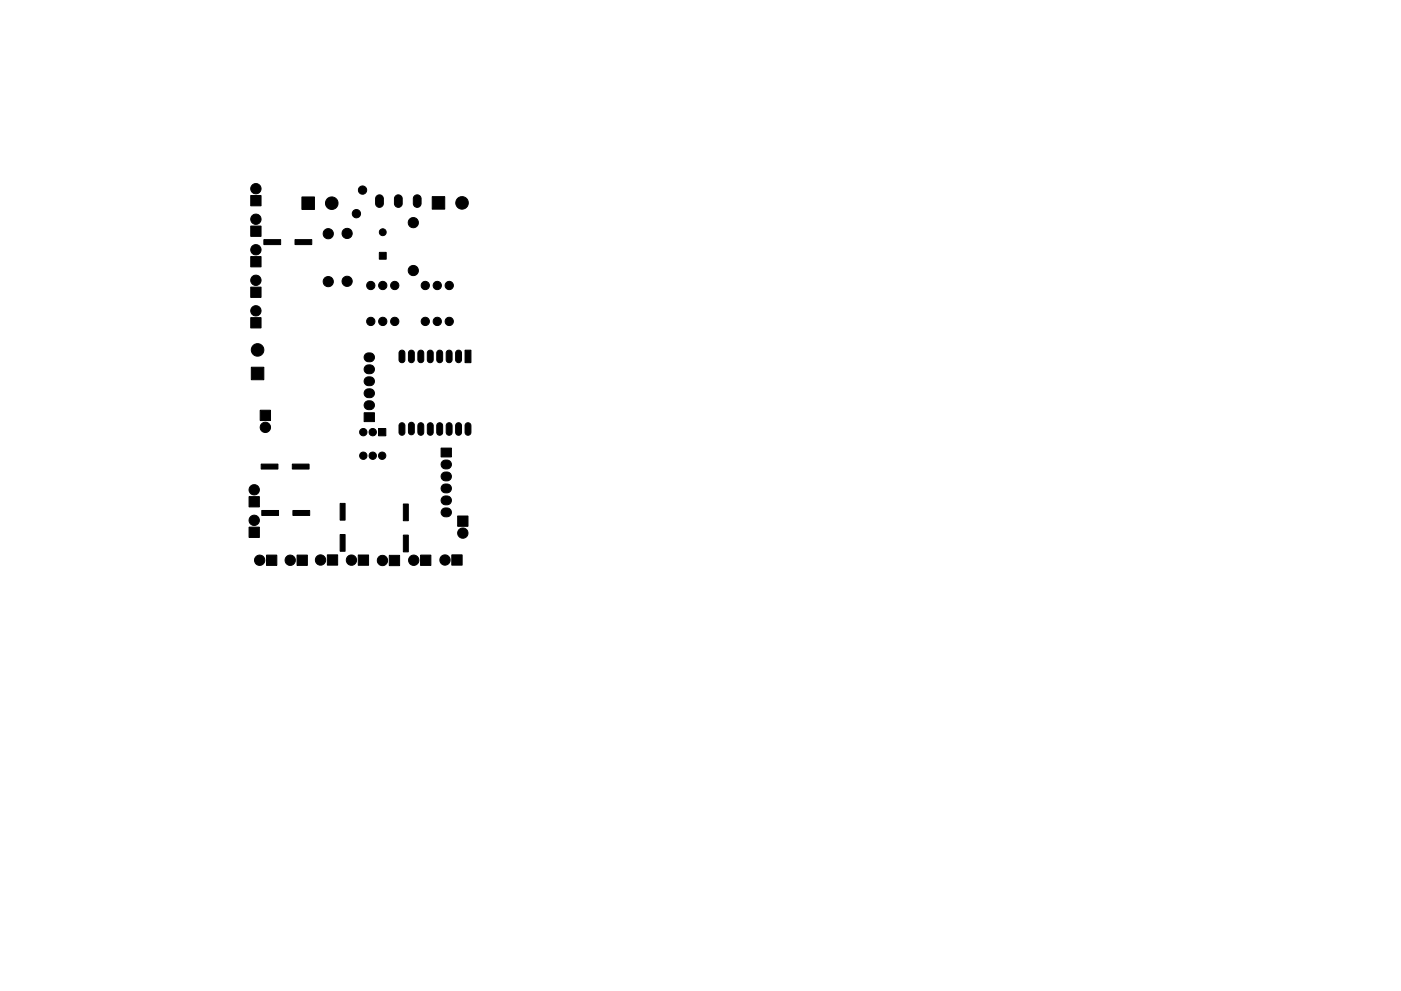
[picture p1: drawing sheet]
<svg xmlns="http://www.w3.org/2000/svg" width="297mm" height="210mm" viewBox="0 0 297 210" stroke-linecap="round" stroke-linejoin="round" font-family="sans-serif">
<g fill="#000" stroke="#000" stroke-width=".21">
<path d="M53.2 54.4h2.1v2.2h-2.1zM53.2 48h2.1v2.1h-2.1zM53.2 41.5h2.1v2.2h-2.1zM55.9 50.8h3.6v1.1h-3.6zM62.5 50.8h3.6v1.1h-3.6zM64 41.8h2.7v2.6h-2.7zM79.9 41.6a.83 .83 0 0 1 .9-.2 .83 .83 0 0 1 .5 .8v1a.83 .83 0 0 1-.8 .8 .83 .83 0 0 1-.9-.8v-1.2zM80.4 53.5h1.5v1.5h-1.5zM83.9 41.6a.83 .83 0 0 1 .9-.2 .83 .83 0 0 1 .5 .8v1a.83 .83 0 0 1-.8 .8 .83 .83 0 0 1-.9-.8v-1.2zM87.9 41.6a.83 .83 0 0 1 .9-.2 .83 .83 0 0 1 .5 .8v1a.83 .83 0 0 1-.8 .8 .83 .83 0 0 1-.9-.8v-1.2zM91.6 41.7h2.7v2.7h-2.7zM53.2 67.4h2.1v2.2h-2.1z"/>
<path d="M53.2 60.9h2.1v2.2h-2.1zM77.5 80.2a1.05 1.05 0 0 1 1.5-.1 1.05 1.05 0 0 1 0 1.6 1.05 1.05 0 0 1-1.4-.1 1.05 1.05 0 0 1-.1-1.4zM77.5 77.7a1.05 1.05 0 0 1 1.5-.1 1.05 1.05 0 0 1 0 1.5 1.05 1.05 0 0 1-1.4 0 1.05 1.05 0 0 1-.1-1.4zM77.5 75.1a1.05 1.05 0 0 1 1.5 0 1.05 1.05 0 0 1 0 1.5 1.05 1.05 0 0 1-1.4 0 1.05 1.05 0 0 1-.1-1.5zM84.8 74.5a.63 .63 0 0 1 .7-.2 .63 .63 0 0 1 .3 .6v1.4a.63 .63 0 0 1-.6 .7 .63 .63 0 0 1-.6-.7v-1.4zM86.8 74.5a.63 .63 0 0 1 .7-.2 .63 .63 0 0 1 .3 .6v1.4a.63 .63 0 0 1-.6 .7 .63 .63 0 0 1-.6-.7v-1.4zM88.8 74.5a.63 .63 0 0 1 .7-.2 .63 .63 0 0 1 .3 .6v1.4a.63 .63 0 0 1-.6 .7 .63 .63 0 0 1-.6-.7v-1.4zM90.8 74.5a.63 .63 0 0 1 .7-.2 .63 .63 0 0 1 .3 .6v1.4a.63 .63 0 0 1-.6 .7 .63 .63 0 0 1-.6-.7v-1.4zM92.8 74.5a.63 .63 0 0 1 .7-.2 .63 .63 0 0 1 .3 .6v1.4a.63 .63 0 0 1-.6 .7 .63 .63 0 0 1-.6-.7v-1.4zM94.8 74.5a.63 .63 0 0 1 .7-.2 .63 .63 0 0 1 .3 .6v1.4a.63 .63 0 0 1-.6 .7 .63 .63 0 0 1-.6-.7v-1.4zM96.8 74.5a.63 .63 0 0 1 .7-.2 .63 .63 0 0 1 .3 .6v1.4a.63 .63 0 0 1-.6 .7 .63 .63 0 0 1-.6-.7v-1.4zM98.6 74.3h1.2v2.6h-1.2z"/>
<path d="M53.3 77.9h2.6v2.7h-2.6zM55.2 87h2.2v2.2h-2.2zM55.4 98.5h3.5v1h-3.5zM62 98.5h3.5v1h-3.5zM77.5 85.3a1.05 1.05 0 0 1 1.5-.1 1.05 1.05 0 0 1 0 1.6 1.05 1.05 0 0 1-1.4-.1 1.05 1.05 0 0 1-.1-1.4zM77.5 82.8a1.05 1.05 0 0 1 1.5-.1 1.05 1.05 0 0 1 0 1.5 1.05 1.05 0 0 1-1.4 0 1.05 1.05 0 0 1-.1-1.4zM77.2 87.6h2.2v1.9h-2.2zM80.3 90.9h1.5v1.6h-1.5zM84.8 89.9a.63 .63 0 0 1 .7-.2 .63 .63 0 0 1 .3 .6v1.4a.63 .63 0 0 1-.6 .7 .63 .63 0 0 1-.6-.7v-1.4zM86.8 89.8a.63 .63 0 0 1 .7-.2 .63 .63 0 0 1 .3 .6v1.4a.63 .63 0 0 1-.6 .7 .63 .63 0 0 1-.6-.7v-1.4zM88.8 89.9a.63 .63 0 0 1 .7-.2 .63 .63 0 0 1 .3 .6v1.4a.63 .63 0 0 1-.6 .7 .63 .63 0 0 1-.6-.7v-1.4zM90.8 89.9a.63 .63 0 0 1 .7-.2 .63 .63 0 0 1 .3 .6v1.4a.63 .63 0 0 1-.6 .7 .63 .63 0 0 1-.6-.7v-1.4z"/>
<path d="M92.8 89.9a.63 .63 0 0 1 .7-.2 .63 .63 0 0 1 .3 .6v1.4a.63 .63 0 0 1-.6 .7 .63 .63 0 0 1-.6-.7v-1.4zM93.8 97.9a1.05 1.05 0 0 1 1.5-.1 1.05 1.05 0 0 1 0 1.5 1.05 1.05 0 0 1-1.4 0 1.05 1.05 0 0 1-.1-1.4zM94.8 89.9a.63 .63 0 0 1 .7-.2 .63 .63 0 0 1 .3 .6v1.4a.63 .63 0 0 1-.6 .7 .63 .63 0 0 1-.6-.7v-1.4zM93.5 95.1h2.2v1.8h-2.2zM96.8 89.9a.63 .63 0 0 1 .7-.2 .63 .63 0 0 1 .3 .6v1.4a.63 .63 0 0 1-.6 .7 .63 .63 0 0 1-.6-.7v-1.4zM98.8 89.9a.63 .63 0 0 1 .7-.2 .63 .63 0 0 1 .3 .6v1.4a.63 .63 0 0 1-.6 .7 .63 .63 0 0 1-.6-.7v-1.4zM52.8 111.8h2.2v2.2h-2.2zM52.8 105.4h2.2v2.2h-2.2zM56.5 117.8h2.2v2.2h-2.2zM55.5 108.3h3.6v1.1h-3.6zM63 117.8h2.2v2.2h-2.2zM62.1 108.3h3.6v1.1h-3.6z"/>
<path d="M69.4 117.7h2.2v2.2h-2.2zM72.1 113.4h1.1v3.6h-1.1zM72.1 106.8h1.1v3.6h-1.1zM76 117.7h2.1v2.2h-2.1zM85.5 113.5h1.1v3.6h-1.1zM85.5 106.9h1.1v3.6h-1.1zM89.2 117.8h2.2v2.2h-2.2zM93.8 108a1.05 1.05 0 0 1 1.5 0 1.05 1.05 0 0 1 0 1.5 1.05 1.05 0 0 1-1.4-.1 1.05 1.05 0 0 1-.1-1.4zM93.8 105.5a1.05 1.05 0 0 1 1.5-.1 1.05 1.05 0 0 1 0 1.5 1.05 1.05 0 0 1-1.4 0 1.05 1.05 0 0 1-.1-1.4zM93.8 103a1.05 1.05 0 0 1 1.5-.1 1.05 1.05 0 0 1 0 1.5 1.05 1.05 0 0 1-1.4 0 1.05 1.05 0 0 1-.1-1.4zM93.8 100.4a1.05 1.05 0 0 1 1.5-.1 1.05 1.05 0 0 1 0 1.6 1.05 1.05 0 0 1-1.4-.1 1.05 1.05 0 0 1-.1-1.4zM95.8 117.7h2.2v2.2h-2.2z"/>
<path d="M97 109.5h2.2v2.2h-2.2zM82.5 117.8h2.2v2.2h-2.2z"/>
<circle cx="54.3" cy="46.5" r="1.1"/>
<circle cx="54.3" cy="53" r="1.1"/>
<circle cx="54.3" cy="40" r="1.1"/>
<circle cx="54.3" cy="59.5" r="1.1"/>
<circle cx="69.6" cy="49.6" r="1.08"/>
<circle cx="69.6" cy="59.7" r="1.08"/>
<circle cx="70.3" cy="43.1" r="1.33"/>
<circle cx="73.6" cy="59.7" r="1.08"/>
<circle cx="73.6" cy="49.5" r="1.08"/>
<circle cx="75.6" cy="45.3" r=".88"/>
<circle cx="76.9" cy="40.3" r=".88"/>
<circle cx="81.2" cy="49.3" r=".73"/>
<circle cx="87.6" cy="47.2" r="1.08"/>
<circle cx="87.6" cy="57.4" r="1.08"/>
<circle cx="98" cy="43" r="1.33"/>
<circle cx="54.3" cy="65.9" r="1.1"/>
<circle cx="54.6" cy="74.2" r="1.33"/>
<circle cx="78.6" cy="68.2" r=".88"/>
<circle cx="78.6" cy="60.6" r=".88"/>
<circle cx="81.2" cy="60.6" r=".88"/>
<circle cx="81.2" cy="68.2" r=".88"/>
<circle cx="83.7" cy="60.6" r=".88"/>
<circle cx="83.7" cy="68.2" r=".88"/>
<circle cx="90.2" cy="68.2" r=".88"/>
<circle cx="90.2" cy="60.6" r=".88"/>
<circle cx="92.7" cy="68.2" r=".88"/>
<circle cx="92.7" cy="60.6" r=".88"/>
<circle cx="95.2" cy="68.2" r=".88"/>
<circle cx="95.2" cy="60.6" r=".88"/>
<circle cx="56.3" cy="90.7" r="1.1"/>
<circle cx="77" cy="96.7" r=".78"/>
<circle cx="77" cy="91.7" r=".78"/>
<circle cx="79" cy="96.7" r=".78"/>
<circle cx="79" cy="91.7" r=".78"/>
<circle cx="81" cy="96.7" r=".78"/>
<circle cx="53.9" cy="110.4" r="1.1"/>
<circle cx="53.9" cy="103.9" r="1.1"/>
<circle cx="55.1" cy="118.9" r="1.1"/>
<circle cx="61.5" cy="118.9" r="1.1"/>
<circle cx="68" cy="118.8" r="1.1"/>
<circle cx="74.5" cy="118.8" r="1.1"/>
<circle cx="81.1" cy="118.9" r="1.1"/>
<circle cx="87.7" cy="118.9" r="1.1"/>
<circle cx="94.3" cy="118.8" r="1.1"/>
<circle cx="98.1" cy="113.1" r="1.1"/>
</g>
</svg>
